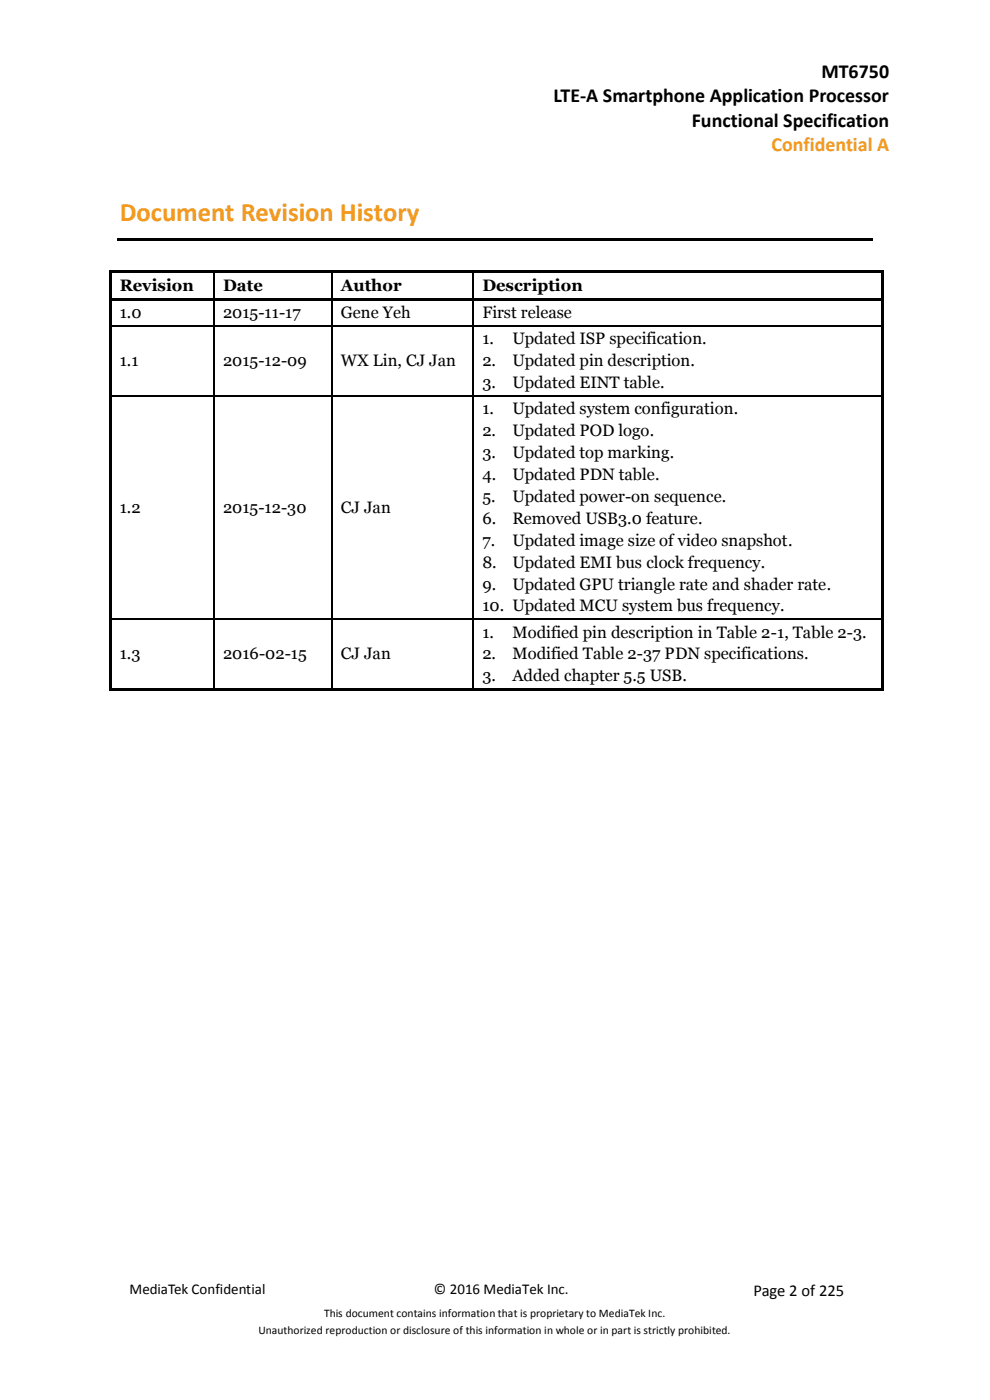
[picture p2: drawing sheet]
<svg xmlns="http://www.w3.org/2000/svg" width="210mm" height="297mm" viewBox="0 0 210 297" stroke-linecap="round" stroke-linejoin="round" font-family="sans-serif">
<defs><g id="words">
<text font-size="5.6" fill="#f39a1e" x="25.4" y="46.9">Document Revision History</text>
<g font-size="4.2">
<text x="174.2" y="16.5">MT6750</text>
<text x="117.4" y="21.7">LTE-A Smartphone Application Processor</text>
<text x="146.8" y="26.9">Functional Specification</text>
</g>
<text font-size="4.2" fill="#f39a1e" x="163.7" y="32.1">Confidential A</text>
<g font-size="3.5">
<text x="25.4" y="61.7">Revision</text>
<text x="47.3" y="61.7">Date</text>
<text x="72.3" y="61.7">Author</text>
<text x="102.3" y="61.7">Description</text>
<text x="25.4" y="67.5">1.0</text>
<text x="47.3" y="67.5">2015-11-17</text>
<text x="72.3" y="67.5">Gene Yeh</text>
<text x="102.3" y="67.5">First release</text>
<text x="25.4" y="77.7">1.1</text>
<text x="47.3" y="77.7">2015-12-09</text>
<text x="72.3" y="77.7">WX Lin, CJ Jan</text>
<text x="102.3" y="73.1">1.</text>
<text x="102.3" y="77.7">2.</text>
<text x="108.7" y="73.1">Updated ISP specification.</text>
<text x="108.7" y="77.7">Updated pin description.</text>
<text x="102.3" y="82.4">3.</text>
<text x="108.7" y="82.4">Updated EINT table.</text>
<text x="102.3" y="87.9">1.</text>
<text x="108.7" y="87.9">Updated system configuration.</text>
<text x="102.3" y="92.5">2.</text>
<text x="108.7" y="92.5">Updated POD logo.</text>
<text x="102.3" y="97.2">3.</text>
<text x="102.3" y="101.9">4.</text>
<text x="108.7" y="97.2">Updated top marking.</text>
<text x="108.7" y="101.9">Updated PDN table.</text>
<text x="102.3" y="106.5">5.</text>
<text x="108.7" y="106.5">Updated power-on sequence.</text>
<text x="25.4" y="108.8">1.2</text>
<text x="47.3" y="108.8">2015-12-30</text>
<text x="72.3" y="108.8">CJ Jan</text>
<text x="102.3" y="111.1">6.</text>
<text x="108.7" y="111.1">Removed USB3.0 feature.</text>
<text x="102.3" y="115.8">7.</text>
<text x="108.7" y="115.8">Updated image size of video snapshot.</text>
<text x="102.3" y="120.4">8.</text>
<text x="102.3" y="125.1">9.</text>
<text x="108.7" y="120.4">Updated EMI bus clock frequency.</text>
<text x="108.7" y="125.1">Updated GPU triangle rate and shader rate.</text>
<text x="102.3" y="129.7">10. Updated MCU system bus frequency.</text>
<text x="102.3" y="135.3">1.</text>
<text x="108.7" y="135.3">Modified pin description in Table 2-1, Table 2-3.</text>
<text x="25.4" y="139.9">1.3</text>
<text x="47.3" y="139.9">2016-02-15</text>
<text x="72.3" y="139.9">CJ Jan</text>
<text x="102.3" y="139.9">2.</text>
<text x="108.7" y="139.9">Modified Table 2-37 PDN specifications.</text>
<text x="102.3" y="144.5">3.</text>
<text x="108.7" y="144.5">Added chapter 5.5 USB.</text>
<text x="159.8" y="275">Page 2 of 225</text>
</g>
<g font-size="3.2">
<text x="27.5" y="274.6">MediaTek Confidential</text>
<text x="92.1" y="274.6">© 2016 MediaTek Inc.</text>
</g>
<g font-size="2.5">
<text x="68.8" y="279.3">This document contains information that is proprietary to MediaTek Inc.</text>
<text x="54.8" y="283.1">Unauthorized reproduction or disclosure of this information in whole or in part is strictly prohibited.</text>
</g>
</g></defs>
<g fill="#000">
<path d="M23.2 57.4h.6v.6h-.6z" fill-rule="evenodd"/>
<path d="M23.2 57.4h.6v.5h-.6z" fill-rule="evenodd"/>
<path d="M23.8 57.4h21.5v.5h-21.5z" fill-rule="evenodd"/>
<path d="M24.9 50.6h160.3v.5h-160.3z" fill-rule="evenodd"/>
<path d="M45.3 57.9l.3 .1z" fill-rule="evenodd"/>
<path d="M45.3 57.4h.5v.5h-.5z" fill-rule="evenodd"/>
<path d="M45.8 57.4h24.5v.5h-24.5z" fill-rule="evenodd"/>
<path d="M70.3 57.9l.2 .1z" fill-rule="evenodd"/>
<path d="M70.3 57.4h.5v.5h-.5z" fill-rule="evenodd"/>
<path d="M70.8 57.4h29.5v.5h-29.5z" fill-rule="evenodd"/>
<path d="M100.3 57.9l.3 .1z" fill-rule="evenodd"/>
<path d="M100.3 57.4h.5v.5h-.5z" fill-rule="evenodd"/>
<path d="M100.8 57.4h86.1v.5h-86.1z" fill-rule="evenodd"/>
<path d="M186.9 57.4h.6v.6h-.6z" fill-rule="evenodd"/>
<path d="M186.9 57.4h.6v.5h-.6z" fill-rule="evenodd"/>
<path d="M23.2 58h.6v5.2h-.6z" fill-rule="evenodd"/>
<path d="M23.2 63.2h.6v.6h-.6z" fill-rule="evenodd"/>
<path d="M23.2 63.8h.6v5.2h-.6z" fill-rule="evenodd"/>
<path d="M23.2 69h.6v.3h-.6z" fill-rule="evenodd"/>
<path d="M23.8 63.2h21.5v.5h-21.5z" fill-rule="evenodd"/>
<path d="M45.3 63.7l.3 .1z" fill-rule="evenodd"/>
<path d="M45.3 63.2h.5v.5h-.5z" fill-rule="evenodd"/>
<path d="M45.3 69h.3v.3h-.3z" fill-rule="evenodd"/>
<path d="M45.8 63.2h24.5v.5h-24.5z" fill-rule="evenodd"/>
<path d="M70.3 63.7l.2 .1z" fill-rule="evenodd"/>
<path d="M70.3 63.2h.5v.5h-.5z" fill-rule="evenodd"/>
<path d="M70.3 69h.2v.3h-.2z" fill-rule="evenodd"/>
<path d="M70.8 63.2h29.5v.5h-29.5z" fill-rule="evenodd"/>
<path d="M100.3 63.7l.3 .1z" fill-rule="evenodd"/>
<path d="M100.3 63.2h.5v.5h-.5z" fill-rule="evenodd"/>
<path d="M100.3 69h.3v.3h-.3z" fill-rule="evenodd"/>
<path d="M100.8 63.2h86.1v.5h-86.1z" fill-rule="evenodd"/>
<path d="M186.9 58h.6v5.2h-.6z" fill-rule="evenodd"/>
<path d="M186.9 63.2h.6v.6h-.6z" fill-rule="evenodd"/>
<path d="M186.9 63.8h.6v5.2h-.6z" fill-rule="evenodd"/>
<path d="M186.9 69h.6v.3h-.6z" fill-rule="evenodd"/>
<path d="M23.2 69.3h.6v14.5h-.6z" fill-rule="evenodd"/>
<path d="M23.2 83.8h.6v.3h-.6z" fill-rule="evenodd"/>
<path d="M45.3 83.8h.3v.3h-.3z" fill-rule="evenodd"/>
<path d="M70.3 83.8h.2v.3h-.2z" fill-rule="evenodd"/>
<path d="M100.3 83.8h.3v.3h-.3z" fill-rule="evenodd"/>
<path d="M186.9 69.3h.6v14.5h-.6z" fill-rule="evenodd"/>
<path d="M186.9 83.8h.6v.3h-.6z" fill-rule="evenodd"/>
<path d="M23.2 84.1h.6v47.1h-.6z" fill-rule="evenodd"/>
<path d="M23.2 131.2h.6v.2h-.6z" fill-rule="evenodd"/>
<path d="M45.3 131.2h.3v.2h-.3z" fill-rule="evenodd"/>
<path d="M70.3 131.2h.2v.2h-.2z" fill-rule="evenodd"/>
<path d="M100.3 131.2h.3v.2h-.3z" fill-rule="evenodd"/>
<path d="M186.9 84.1h.6v47.1h-.6z" fill-rule="evenodd"/>
<path d="M186.9 131.2h.6v.2h-.6z" fill-rule="evenodd"/>
<path d="M23.2 131.4h.6v14.6h-.6z" fill-rule="evenodd"/>
<path d="M23.2 146h.6v.5h-.6z" fill-rule="evenodd"/>
<path d="M23.2 146h.6v.5h-.6z" fill-rule="evenodd"/>
<path d="M23.8 146h21.5v.5h-21.5z" fill-rule="evenodd"/>
<path d="M45.3 146h.5v.5h-.5z" fill-rule="evenodd"/>
<path d="M45.8 146h24.5v.5h-24.5z" fill-rule="evenodd"/>
<path d="M70.3 146h.5v.5h-.5z" fill-rule="evenodd"/>
<path d="M70.8 146h29.5v.5h-29.5z" fill-rule="evenodd"/>
<path d="M100.3 146h.5v.5h-.5z" fill-rule="evenodd"/>
<path d="M100.8 146h86.1v.5h-86.1z" fill-rule="evenodd"/>
<path d="M186.9 131.4h.6v14.6h-.6z" fill-rule="evenodd"/>
<path d="M186.9 146h.6v.5h-.6z" fill-rule="evenodd"/>
<path d="M186.9 146h.6v.5h-.6z" fill-rule="evenodd"/>
</g>
<g fill="none" stroke="#000" stroke-width=".25">
<path d="M45.4 58v5.2M70.4 58v5.2M100.4 58v5.2M23.8 69.1h21.5M45.4 63.8v5.2M45.4 69.3v14.5M45.6 69.1h24.7M70.4 63.8v5.2M70.4 69.3v14.5M70.5 69.1h29.8M100.4 63.8v5.2M100.4 69.3v14.5"/>
<path d="M100.6 69.1h86.3M23.8 84h21.5M45.4 84.1v47.1M45.6 84h24.7M70.4 84.1v47.1M70.5 84h29.8M100.4 84.1v47.1M100.6 84h86.3M23.8 131.3h21.5M45.4 131.4v14.6M45.6 131.3h24.7M70.4 131.4v14.6"/>
<path d="M70.5 131.3h29.8M100.4 131.4v14.6M100.6 131.3h86.3"/>
</g>
<use href="#words"/>
</svg>
